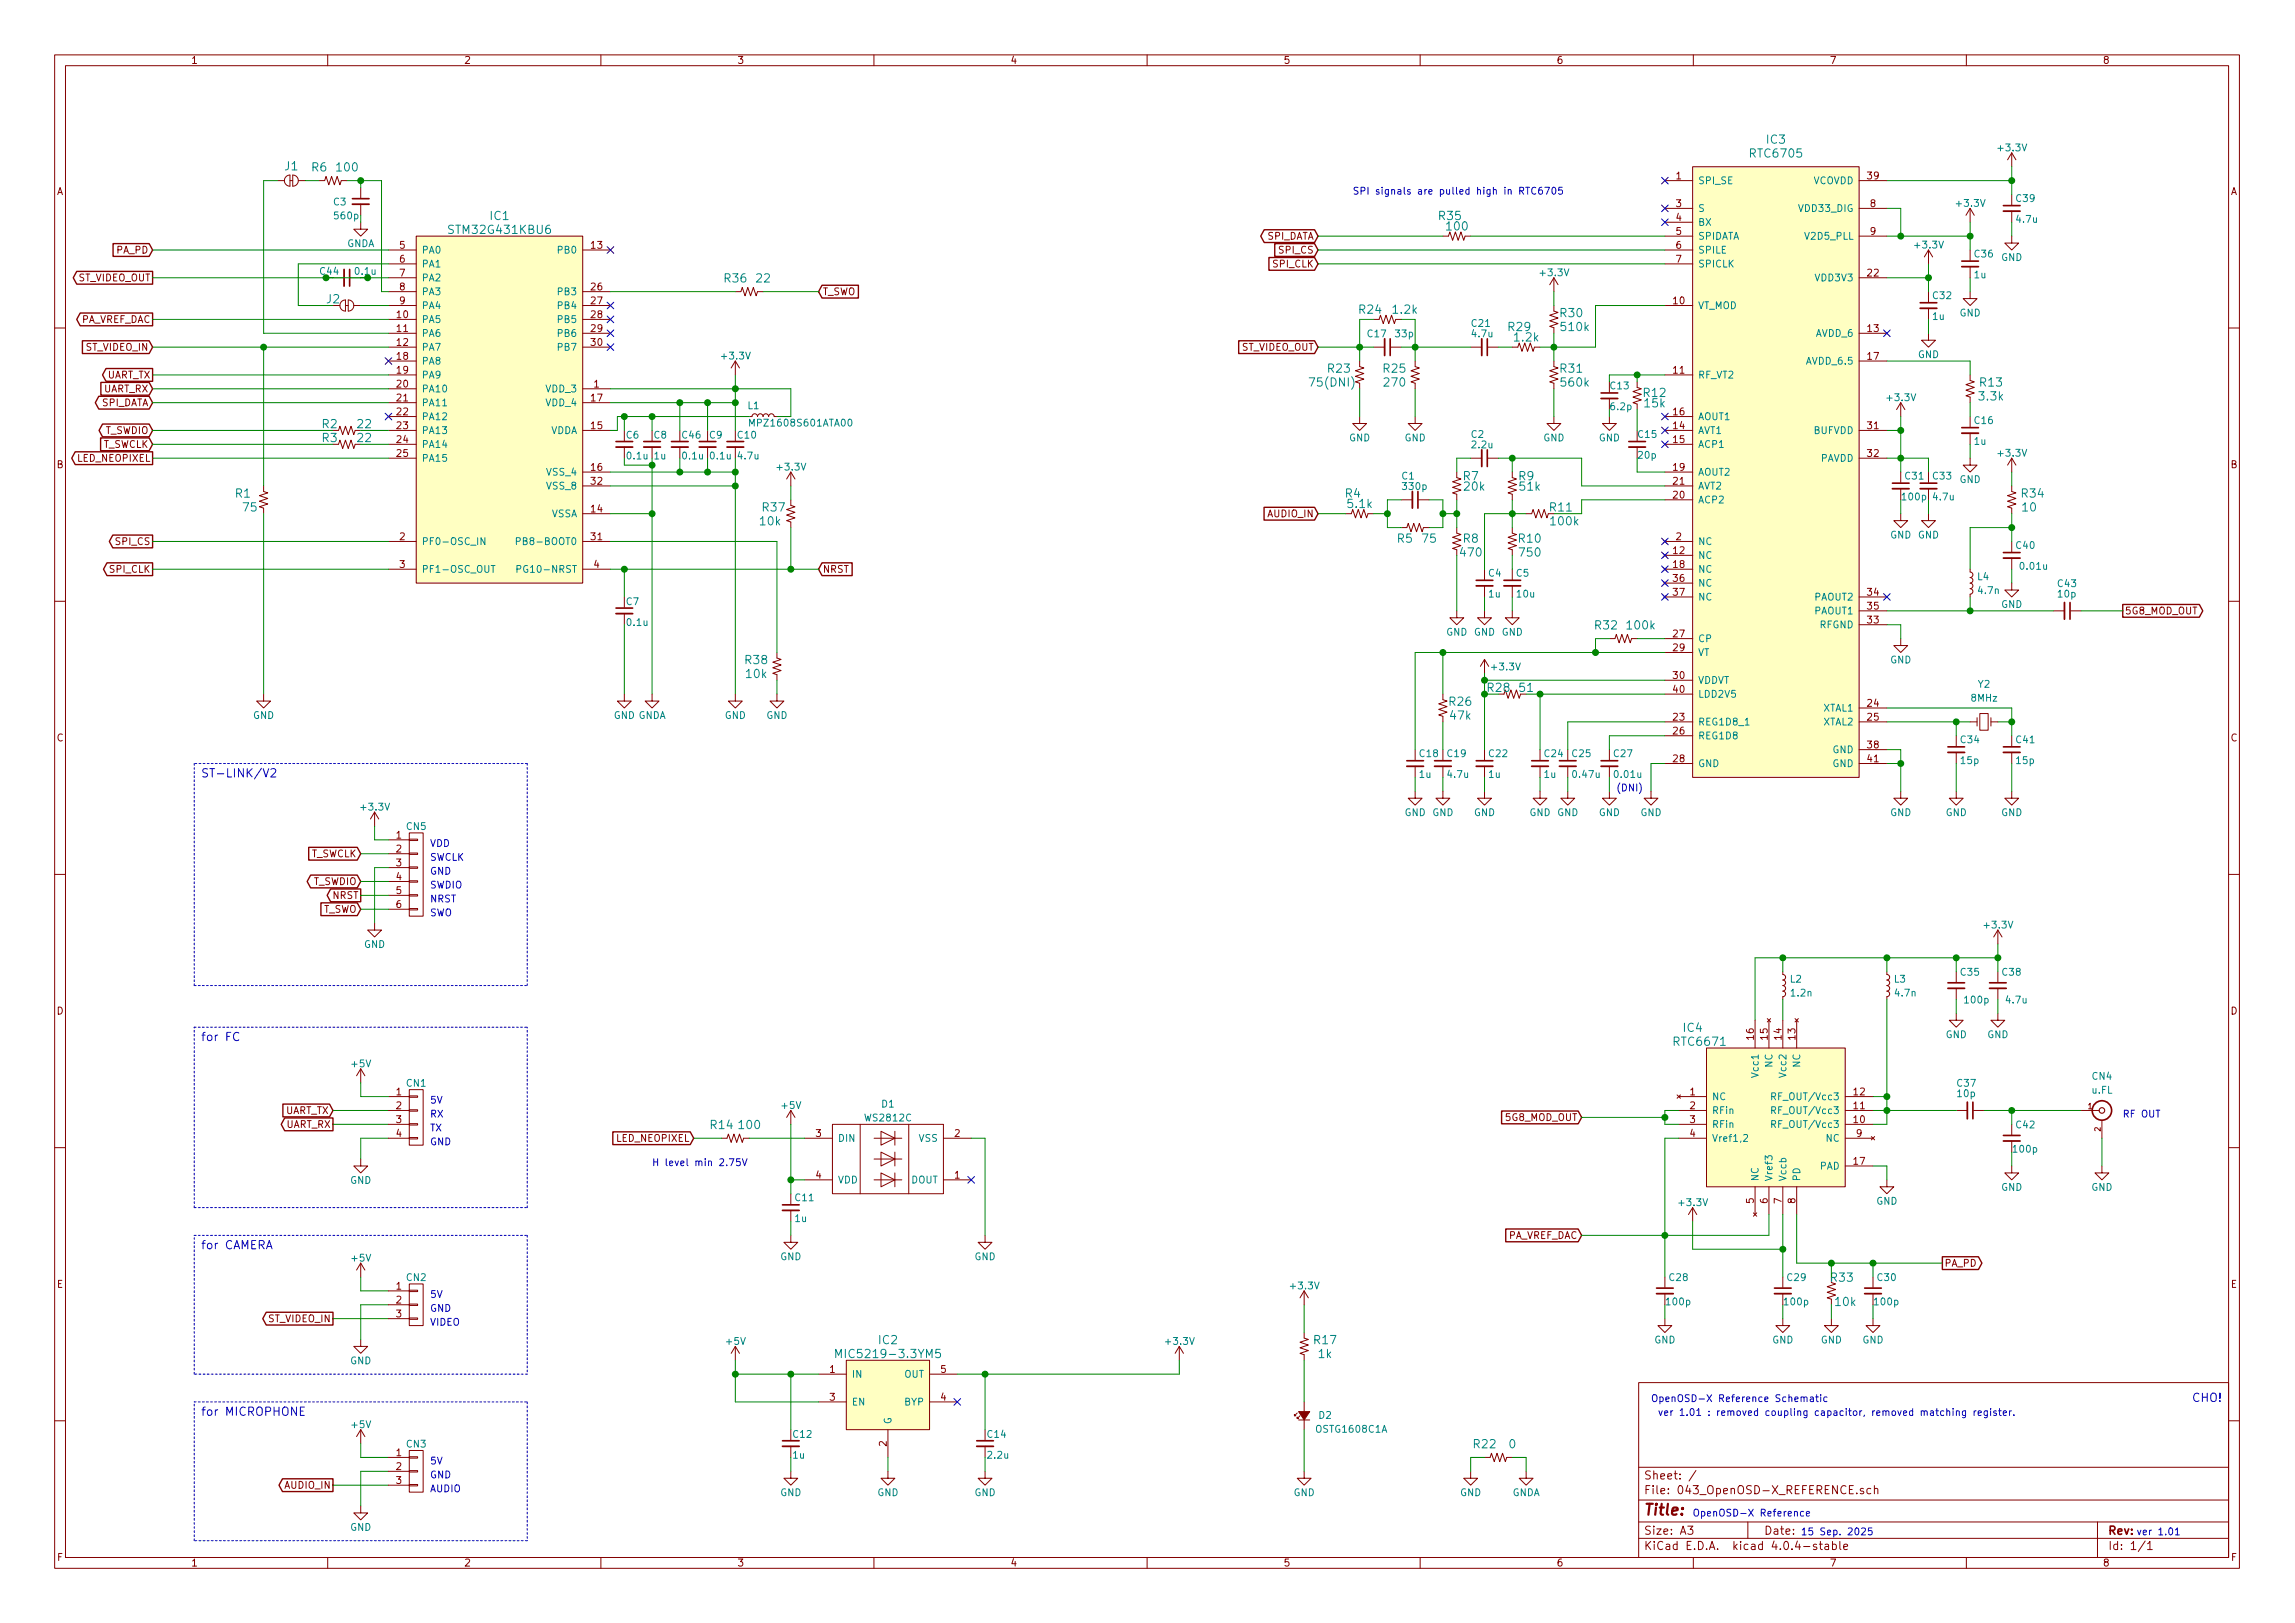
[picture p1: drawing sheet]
<svg xmlns="http://www.w3.org/2000/svg" width="420mm" height="297mm" viewBox="0 0 420 297" stroke-linecap="round" stroke-linejoin="round" font-family="sans-serif">
<defs><g id="words">
<text font-size="2.8" fill="#840000" x="301" y="277.3">Title:</text>
<g font-size="2.1" fill="#008484">
<text x="320.6" y="28.8">RTC6705</text>
<text x="323.5" y="26.3">IC3</text>
<text x="52.1" y="31.2">J1</text>
<text x="57.1" y="31.4">R6</text>
<text x="61.7" y="31.4">100</text>
<text x="89.8" y="40.3">IC1</text>
<text x="263.5" y="40.3">R35</text>
<text x="82.5" y="42.8">STM32G431KBU6</text>
<text x="264.9" y="42.2">100</text>
<text x="132.7" y="51.7">R36</text>
<text x="138.5" y="51.7">22</text>
<text x="59.8" y="55.5">J2</text>
<text x="248.9" y="57.4">R24</text>
<text x="255.1" y="57.4">1.2k</text>
<text x="285.7" y="58.1">R30</text>
<text x="276.2" y="60.6">R29</text>
<text x="277.3" y="62.5">1.2k</text>
<text x="285.9" y="60.6">510k</text>
<text x="240.1" y="70.8">75(DNI)</text>
<text x="243.2" y="68.2">R23</text>
<text x="253.3" y="68.2">R25</text>
<text x="253.5" y="70.8">270</text>
<text x="285.7" y="68.2">R31</text>
<text x="285.9" y="70.8">560k</text>
<text x="362.6" y="70.8">R13</text>
<text x="301" y="72.7">R12</text>
<text x="301.1" y="74.6">15k</text>
<text x="362.4" y="73.3">3.3k</text>
<text x="59" y="78.4">R2</text>
<text x="59" y="80.9">R3</text>
<text x="65.5" y="78.4">22</text>
<text x="65.5" y="80.9">22</text>
<text x="267.9" y="87.9">R7</text>
<text x="268.1" y="89.8">20k</text>
<text x="278.1" y="87.9">R9</text>
<text x="278.3" y="89.8">51k</text>
<text x="43.1" y="91.1">R1</text>
<text x="44.6" y="93.6">75</text>
<text x="139.7" y="93.6">R37</text>
<text x="246.3" y="91.1">R4</text>
<text x="246.9" y="93">5.1k</text>
<text x="283.8" y="93.6">R11</text>
<text x="370.2" y="91.1">R34</text>
<text x="370.3" y="93.6">10</text>
<text x="139.2" y="96.2">10k</text>
<text x="255.8" y="99.3">R5</text>
<text x="260.5" y="99.3">75</text>
<text x="267.5" y="101.9">470</text>
<text x="267.9" y="99.3">R8</text>
<text x="278.1" y="99.3">R10</text>
<text x="278.3" y="101.9">750</text>
<text x="284" y="96.2">100k</text>
<text x="292.1" y="115.2">R32</text>
<text x="298" y="115.2">100k</text>
<text x="136.5" y="121.6">R38</text>
<text x="136.7" y="124.1">10k</text>
<text x="265.4" y="129.2">R26</text>
<text x="265.6" y="131.7">47k</text>
<text x="272.4" y="126.6">R28</text>
<text x="278.2" y="126.6">51</text>
<text x="306.6" y="191.4">RTC6671</text>
<text x="308.2" y="188.9">IC4</text>
<text x="130.1" y="206.6">R14</text>
<text x="135.4" y="206.6">100</text>
<text x="335.3" y="234.6">R33</text>
<text x="336.1" y="239">10k</text>
<text x="154.3" y="248.6">MIC5219-3.3YM5</text>
<text x="160.9" y="246">IC2</text>
<text x="240.6" y="246">R17</text>
<text x="241.4" y="248.6">1k</text>
<text x="269.8" y="265.1">R22</text>
<text x="276.3" y="265.1">0</text>
</g>
<g font-size="2.1" fill="#0000c2">
<text x="36.8" y="142.3">ST-LINK/V2</text>
<text x="36.8" y="190.5">for FC</text>
<text x="36.8" y="228.6">for CAMERA</text>
<text x="401.3" y="256.6">CHO!</text>
<text x="36.8" y="259.1">for MICROPHONE</text>
</g>
<g font-size="2.1" fill="#840000">
<text x="301" y="273.5">File: 043_OpenOSD-X_REFERENCE.sch</text>
<text x="301" y="270.8">Sheet: /</text>
<text x="301" y="280.9">Size: A3</text>
<text x="323" y="280.9">Date:</text>
<text x="386" y="280.9">Rev:</text>
<text x="301" y="283.7">KiCad E.D.A. kicad 4.0.4-stable</text>
<text x="386" y="283.7">Id: 1/1</text>
</g>
<g font-size="1.8" fill="#840000">
<text x="35" y="11.7">1</text>
<text x="85" y="11.7">2</text>
<text x="135" y="11.7">3</text>
<text x="185" y="11.7">4</text>
<text x="235" y="11.7">5</text>
<text x="285" y="11.7">6</text>
<text x="335" y="11.7">7</text>
<text x="385" y="11.7">8</text>
<text x="10.4" y="35.7">A</text>
<text x="306.9" y="32.8">1</text>
<text x="341.9" y="32.8">39</text>
<text x="408.4" y="35.7">A</text>
<text x="306.9" y="37.9">3</text>
<text x="306.9" y="40.4">4</text>
<text x="342.4" y="37.9">8</text>
<text x="21.3" y="46.4">PA_PD</text>
<text x="73.2" y="45.5">5</text>
<text x="108.3" y="45.5">13</text>
<text x="231.8" y="43.9">SPI_DATA</text>
<text x="234.2" y="46.4">SPI_CS</text>
<text x="306.9" y="43">5</text>
<text x="306.9" y="45.5">6</text>
<text x="342.4" y="43">9</text>
<text x="14.1" y="51.5">ST_VIDEO_OUT</text>
<text x="73.2" y="48">6</text>
<text x="73.2" y="50.6">7</text>
<text x="73.2" y="53.1">8</text>
<text x="108.3" y="53.1">26</text>
<text x="233" y="48.9">SPI_CLK</text>
<text x="306.9" y="48">7</text>
<text x="341.9" y="50.6">22</text>
<text x="14.6" y="59.1">PA_VREF_DAC</text>
<text x="72.7" y="58.2">10</text>
<text x="73.2" y="55.7">9</text>
<text x="108.3" y="55.7">27</text>
<text x="108.3" y="58.2">28</text>
<text x="150.6" y="54">T_SWO</text>
<text x="306.4" y="55.7">10</text>
<text x="15.6" y="64.2">ST_VIDEO_IN</text>
<text x="72.7" y="60.7">11</text>
<text x="72.7" y="63.3">12</text>
<text x="72.7" y="65.8">18</text>
<text x="108.3" y="63.3">30</text>
<text x="108.3" y="60.7">29</text>
<text x="227.1" y="64.2">ST_VIDEO_OUT</text>
<text x="341.9" y="60.7">13</text>
<text x="341.9" y="65.8">17</text>
<text x="18.8" y="71.8">UART_RX</text>
<text x="19.4" y="69.3">UART_TX</text>
<text x="72.7" y="70.9">20</text>
<text x="72.7" y="68.4">19</text>
<text x="108.7" y="70.9">1</text>
<text x="306.4" y="68.4">11</text>
<text x="18.4" y="74.3">SPI_DATA</text>
<text x="72.7" y="73.4">21</text>
<text x="72.7" y="76">22</text>
<text x="108.3" y="73.4">17</text>
<text x="306.4" y="76">16</text>
<text x="18.6" y="82">T_SWCLK</text>
<text x="19.1" y="79.4">T_SWDIO</text>
<text x="72.7" y="78.5">23</text>
<text x="72.7" y="81.1">24</text>
<text x="72.7" y="83.6">25</text>
<text x="108.3" y="78.5">15</text>
<text x="306.4" y="78.5">14</text>
<text x="306.4" y="81.1">15</text>
<text x="341.9" y="78.5">31</text>
<text x="341.9" y="83.6">32</text>
<text x="10.4" y="85.7">B</text>
<text x="14.1" y="84.5">LED_NEOPIXEL</text>
<text x="108.3" y="88.7">32</text>
<text x="108.3" y="86.1">16</text>
<text x="306.4" y="88.7">21</text>
<text x="306.4" y="86.1">19</text>
<text x="408.4" y="85.7">B</text>
<text x="108.3" y="93.8">14</text>
<text x="232.1" y="94.7">AUDIO_IN</text>
<text x="306.4" y="91.2">20</text>
<text x="21.2" y="99.7">SPI_CS</text>
<text x="73.2" y="98.8">2</text>
<text x="108.3" y="98.8">31</text>
<text x="306.4" y="101.4">12</text>
<text x="306.9" y="98.8">2</text>
<text x="20.1" y="104.8">SPI_CLK</text>
<text x="73.2" y="103.9">3</text>
<text x="108.7" y="103.9">4</text>
<text x="150.6" y="104.8">NRST</text>
<text x="306.4" y="106.5">36</text>
<text x="306.4" y="103.9">18</text>
<text x="306.4" y="109">37</text>
<text x="341.9" y="109">34</text>
<text x="341.9" y="111.5">35</text>
<text x="389" y="112.4">5G8_MOD_OUT</text>
<text x="306.4" y="116.6">27</text>
<text x="306.4" y="119.2">29</text>
<text x="341.9" y="114.1">33</text>
<text x="306.4" y="124.2">30</text>
<text x="306.4" y="126.8">40</text>
<text x="306.4" y="131.9">23</text>
<text x="341.9" y="129.3">24</text>
<text x="341.9" y="131.9">25</text>
<text x="10.4" y="135.7">C</text>
<text x="306.4" y="134.4">26</text>
<text x="341.9" y="136.9">38</text>
<text x="408.4" y="135.7">C</text>
<text x="306.4" y="139.5">28</text>
<text x="341.9" y="139.5">41</text>
<text x="72.5" y="153.5">1</text>
<text x="72.5" y="156">2</text>
<text x="56.7" y="156.9">T_SWCLK</text>
<text x="57.2" y="162">T_SWDIO</text>
<text x="72.5" y="158.5">3</text>
<text x="72.5" y="161.1">4</text>
<text x="59" y="167">T_SWO</text>
<text x="60.8" y="164.5">NRST</text>
<text x="72.5" y="163.6">5</text>
<text x="72.5" y="166.2">6</text>
<text x="10.4" y="185.7">D</text>
<text x="408.4" y="185.7">D</text>
<text x="321.1" y="190.2" transform="rotate(-90 321.1 190.2)">16</text>
<text x="323.6" y="190.2" transform="rotate(-90 323.6 190.2)">15</text>
<text x="326.1" y="190.2" transform="rotate(-90 326.1 190.2)">14</text>
<text x="328.7" y="190.2" transform="rotate(-90 328.7 190.2)">13</text>
<text x="52" y="203.9">UART_TX</text>
<text x="72.5" y="200.4">1</text>
<text x="72.5" y="203">2</text>
<text x="309.4" y="200.4">1</text>
<text x="309.4" y="203">2</text>
<text x="339.4" y="203">11</text>
<text x="339.4" y="200.4">12</text>
<text x="52.2" y="206.4">UART_RX</text>
<text x="72.5" y="205.5">3</text>
<text x="72.5" y="208.1">4</text>
<text x="112.8" y="209">LED_NEOPIXEL</text>
<text x="149.4" y="208.1">3</text>
<text x="174.8" y="208.1">2</text>
<text x="275.6" y="205.1">5G8_MOD_OUT</text>
<text x="309.4" y="205.5">3</text>
<text x="309.4" y="208.1">4</text>
<text x="339.4" y="205.5">10</text>
<text x="339.9" y="208.1">9</text>
<text x="149.4" y="215.7">4</text>
<text x="174.8" y="215.7">1</text>
<text x="339.4" y="213.1">17</text>
<text x="321.1" y="220.2" transform="rotate(-90 321.1 220.2)">5</text>
<text x="323.6" y="220.2" transform="rotate(-90 323.6 220.2)">6</text>
<text x="326.1" y="220.2" transform="rotate(-90 326.1 220.2)">7</text>
<text x="328.7" y="220.2" transform="rotate(-90 328.7 220.2)">8</text>
<text x="275.8" y="226.7">PA_VREF_DAC</text>
<text x="356" y="231.8">PA_PD</text>
<text x="10.4" y="235.7">E</text>
<text x="72.5" y="236">1</text>
<text x="72.5" y="238.5">2</text>
<text x="408.4" y="235.7">E</text>
<text x="49" y="242">ST_VIDEO_IN</text>
<text x="72.5" y="241.1">3</text>
<text x="151.9" y="251.2">1</text>
<text x="172.2" y="251.2">5</text>
<text x="151.9" y="256.3">3</text>
<text x="172.2" y="256.3">4</text>
<text x="72.5" y="266.5">1</text>
<text x="72.5" y="269">2</text>
<text x="162.3" y="264.7" transform="rotate(-90 162.3 264.7)">2</text>
<text x="52.1" y="272.5">AUDIO_IN</text>
<text x="72.5" y="271.6">3</text>
<text x="10.5" y="285.7">F</text>
<text x="35" y="286.7">1</text>
<text x="85" y="286.7">2</text>
<text x="135" y="286.7">3</text>
<text x="185" y="286.7">4</text>
<text x="235" y="286.7">5</text>
<text x="285" y="286.7">6</text>
<text x="335" y="286.7">7</text>
<text x="385" y="286.7">8</text>
<text x="408.5" y="285.7">F</text>
</g>
<g font-size="1.8" fill="#008484">
<text x="366" y="27.7">+3.3V</text>
<text x="310.9" y="33.7">SPI_SE</text>
<text x="331.8" y="33.7">VCOVDD</text>
<text x="61.1" y="37.6">C3</text>
<text x="61.3" y="40.1">560p</text>
<text x="310.9" y="38.8">S</text>
<text x="310.9" y="41.3">BX</text>
<text x="329.5" y="38.8">VDD33_DIG</text>
<text x="358.3" y="37.8">+3.3V</text>
<text x="369.2" y="36.9">C39</text>
<text x="369.3" y="40.8">4.7u</text>
<text x="63.4" y="45.2">GNDA</text>
<text x="77.2" y="46.4">PA0</text>
<text x="102.2" y="46.4">PB0</text>
<text x="310.9" y="43.9">SPIDATA</text>
<text x="310.9" y="46.4">SPILE</text>
<text x="330.6" y="43.9">V2D5_PLL</text>
<text x="350.7" y="45.5">+3.3V</text>
<text x="361.5" y="47.1">C36</text>
<text x="366.3" y="47.7">GND</text>
<text x="58.6" y="50.3">C44</text>
<text x="65.1" y="50.3">0.1u</text>
<text x="77.2" y="48.9">PA1</text>
<text x="77.2" y="51.5">PA2</text>
<text x="282.1" y="50.5">+3.3V</text>
<text x="310.9" y="48.9">SPICLK</text>
<text x="332.5" y="51.5">VDD3V3</text>
<text x="361.5" y="50.9">1u</text>
<text x="77.2" y="54">PA3</text>
<text x="77.2" y="56.6">PA4</text>
<text x="77.2" y="59.1">PA5</text>
<text x="102.2" y="54">PB3</text>
<text x="102.2" y="56.6">PB4</text>
<text x="102.2" y="59.1">PB5</text>
<text x="269.5" y="59.8">C21</text>
<text x="310.9" y="56.6">VT_MOD</text>
<text x="353.8" y="58.5">1u</text>
<text x="353.9" y="54.7">C32</text>
<text x="358.7" y="57.9">GND</text>
<text x="77.2" y="61.6">PA6</text>
<text x="77.2" y="64.2">PA7</text>
<text x="102.2" y="64.2">PB7</text>
<text x="102.2" y="61.6">PB6</text>
<text x="132.3" y="65.8">+3.3V</text>
<text x="250.4" y="61.7">C17</text>
<text x="255.5" y="61.7">33p</text>
<text x="269.6" y="61.7">4.7u</text>
<text x="332.4" y="61.6">AVDD_6</text>
<text x="351.1" y="65.5">GND</text>
<text x="77.2" y="71.8">PA10</text>
<text x="77.2" y="66.7">PA8</text>
<text x="77.2" y="69.3">PA9</text>
<text x="100" y="71.8">VDD_3</text>
<text x="294.9" y="71.2">C13</text>
<text x="310.9" y="69.3">RF_VT2</text>
<text x="330.9" y="66.7">AVDD_6.5</text>
<text x="77.2" y="74.3">PA11</text>
<text x="77.2" y="76.9">PA12</text>
<text x="100" y="74.3">VDD_4</text>
<text x="136.9" y="74.9">L1</text>
<text x="295" y="75">6.2p</text>
<text x="310.9" y="76.9">AOUT1</text>
<text x="345.6" y="73.4">+3.3V</text>
<text x="361.5" y="77.6">C16</text>
<text x="77.2" y="79.4">PA13</text>
<text x="77.2" y="82">PA14</text>
<text x="100.7" y="79.4">VDDA</text>
<text x="114.7" y="80.2">C6</text>
<text x="119.8" y="80.2">C8</text>
<text x="124.9" y="80.2">C46</text>
<text x="129.9" y="80.2">C9</text>
<text x="135.1" y="80.2">C10</text>
<text x="247" y="80.8">GND</text>
<text x="257.1" y="80.8">GND</text>
<text x="269.4" y="80.1">C2</text>
<text x="269.6" y="82">2.2u</text>
<text x="282.5" y="80.8">GND</text>
<text x="292.7" y="80.8">GND</text>
<text x="299.9" y="80.1">C15</text>
<text x="300" y="83.9">20p</text>
<text x="310.9" y="79.4">AVT1</text>
<text x="310.9" y="82">ACP1</text>
<text x="332" y="79.4">BUFVDD</text>
<text x="361.5" y="81.4">1u</text>
<text x="366" y="83.6">+3.3V</text>
<text x="77.2" y="84.5">PA15</text>
<text x="100.2" y="89.6">VSS_8</text>
<text x="100.2" y="87">VSS_4</text>
<text x="114.9" y="84.1">0.1u</text>
<text x="119.8" y="84.1">1u</text>
<text x="125" y="84.1">0.1u</text>
<text x="130.1" y="84.1">0.1u</text>
<text x="135.2" y="84.1">4.7u</text>
<text x="142.4" y="86.1">+3.3V</text>
<text x="256.7" y="87.7">C1</text>
<text x="256.9" y="89.6">330p</text>
<text x="310.9" y="89.6">AVT2</text>
<text x="310.9" y="87">AOUT2</text>
<text x="333.1" y="84.5">PAVDD</text>
<text x="348.8" y="87.7">C31</text>
<text x="353.9" y="87.7">C33</text>
<text x="358.7" y="88.4">GND</text>
<text x="100.8" y="94.7">VSSA</text>
<text x="310.9" y="92.1">ACP2</text>
<text x="348.4" y="91.6">100p</text>
<text x="354" y="91.6">4.7u</text>
<text x="77.2" y="99.7">PF0-OSC_IN</text>
<text x="95.5" y="99.7">PB8-BOOT0</text>
<text x="310.9" y="99.7">NC</text>
<text x="346" y="98.5">GND GND</text>
<text x="369.2" y="100.4">C40</text>
<text x="77.2" y="104.8">PF1-OSC_OUT</text>
<text x="95.7" y="104.8">PG10-NRST</text>
<text x="272.5" y="105.5">C4</text>
<text x="277.6" y="105.5">C5</text>
<text x="310.9" y="102.3">NC</text>
<text x="310.9" y="107.4">NC</text>
<text x="310.9" y="104.8">NC</text>
<text x="362.1" y="106.2">L4</text>
<text x="370" y="104.3">0.01u</text>
<text x="376.8" y="107.4">C43</text>
<text x="114.7" y="110.7">C7</text>
<text x="272.6" y="109.3">1u</text>
<text x="277.7" y="109.3">10u</text>
<text x="310.9" y="109.9">NC</text>
<text x="332.2" y="109.9">PAOUT2</text>
<text x="332.2" y="112.4">PAOUT1</text>
<text x="362.3" y="108.7">4.7n</text>
<text x="366.3" y="111.2">GND</text>
<text x="376.8" y="109.3">10p</text>
<text x="114.9" y="114.5">0.1u</text>
<text x="264.7" y="116.3">GND GND GND</text>
<text x="310.9" y="117.5">CP</text>
<text x="333" y="115">RFGND</text>
<text x="273.3" y="122.7">+3.3V</text>
<text x="310.9" y="125.1">VDDVT</text>
<text x="310.9" y="120.1">VT</text>
<text x="346" y="121.4">GND</text>
<text x="362.2" y="125.8">Y2</text>
<text x="46.3" y="131.6">GND</text>
<text x="112.3" y="131.6">GND GNDA</text>
<text x="132.7" y="131.6">GND</text>
<text x="140.3" y="131.6">GND</text>
<text x="310.9" y="127.7">LDD2V5</text>
<text x="333.7" y="130.2">XTAL1</text>
<text x="360.9" y="128.4">8MHz</text>
<text x="310.9" y="132.8">REG1D8_1</text>
<text x="310.9" y="135.3">REG1D8</text>
<text x="333.7" y="132.8">XTAL2</text>
<text x="335.4" y="137.8">GND</text>
<text x="359" y="136">C34</text>
<text x="369.2" y="136">C41</text>
<text x="259.9" y="142.4">1u</text>
<text x="259.9" y="138.5">C18</text>
<text x="265" y="138.5">C19</text>
<text x="265.1" y="142.4">4.7u</text>
<text x="272.6" y="142.4">1u</text>
<text x="272.6" y="138.5">C22</text>
<text x="282.7" y="142.4">1u</text>
<text x="282.8" y="138.5">C24</text>
<text x="287.9" y="138.5">C25</text>
<text x="288.1" y="142.4">0.47u</text>
<text x="295.5" y="138.5">C27</text>
<text x="295.7" y="142.4">0.01u</text>
<text x="310.9" y="140.4">GND</text>
<text x="335.4" y="140.4">GND</text>
<text x="359" y="139.8">15p</text>
<text x="369.2" y="139.8">15p</text>
<text x="66.2" y="148.3">+3.3V</text>
<text x="257.1" y="149.3">GND GND</text>
<text x="269.8" y="149.3">GND</text>
<text x="280" y="149.3">GND GND</text>
<text x="292.7" y="149.3">GND</text>
<text x="300.3" y="149.3">GND</text>
<text x="346" y="149.3">GND</text>
<text x="356.2" y="149.3">GND</text>
<text x="366.3" y="149.3">GND</text>
<text x="74.4" y="151.9">CN5</text>
<text x="66.6" y="173.5">GND</text>
<text x="363.4" y="169.9">+3.3V</text>
<text x="327.8" y="179.8">L2</text>
<text x="346.8" y="179.8">L3</text>
<text x="359" y="178.5">C35</text>
<text x="366.6" y="178.5">C38</text>
<text x="328" y="182.4">1.2n</text>
<text x="347" y="182.4">4.7n</text>
<text x="359.8" y="183.6">100p</text>
<text x="367.4" y="183.6">4.7u</text>
<text x="356.2" y="190">GND</text>
<text x="363.8" y="190">GND</text>
<text x="64.4" y="195.3">+5V</text>
<text x="321.9" y="197" transform="rotate(-90 321.9 197)">Vcc1</text>
<text x="324.5" y="195.4" transform="rotate(-90 324.5 195.4)">NC</text>
<text x="327" y="197" transform="rotate(-90 327 197)">Vcc2</text>
<text x="329.6" y="195.4" transform="rotate(-90 329.6 195.4)">NC</text>
<text x="383.1" y="197.6">CN4</text>
<text x="74.4" y="198.9">CN1</text>
<text x="143.2" y="202.9">+5V</text>
<text x="161.4" y="202.7">D1</text>
<text x="313.4" y="201.3">NC</text>
<text x="313.4" y="203.9">RFin</text>
<text x="325.1" y="203.9">RF_OUT/Vcc3</text>
<text x="325.1" y="201.3">RF_OUT/Vcc3</text>
<text x="358.4" y="198.9">C37</text>
<text x="358.4" y="200.8">10p</text>
<text x="383" y="200.1">u.FL</text>
<text x="153.4" y="209">DIN</text>
<text x="158.5" y="205.2">WS2812C</text>
<text x="168.2" y="209">VSS</text>
<text x="313.4" y="206.4">RFin</text>
<text x="313.4" y="209">Vref1,2</text>
<text x="325.1" y="206.4">RF_OUT/Vcc3</text>
<text x="334.2" y="209">NC</text>
<text x="369.2" y="206.5">C42</text>
<text x="333.1" y="214">PAD</text>
<text x="368.7" y="210.9">100p</text>
<text x="64.1" y="216.6">GND</text>
<text x="145.6" y="219.8">C11</text>
<text x="153.4" y="216.6">VDD</text>
<text x="166.7" y="216.6">DOUT</text>
<text x="307.5" y="220.7">+3.3V</text>
<text x="321.9" y="216.2" transform="rotate(-90 321.9 216.2)">NC</text>
<text x="324.5" y="216.2" transform="rotate(-90 324.5 216.2)">Vref3</text>
<text x="327" y="216.2" transform="rotate(-90 327 216.2)">Vccb</text>
<text x="329.6" y="216.2" transform="rotate(-90 329.6 216.2)">PD</text>
<text x="343.5" y="220.5">GND</text>
<text x="366.3" y="217.9">GND</text>
<text x="382.9" y="217.9">GND</text>
<text x="145.6" y="223.6">1u</text>
<text x="64.4" y="230.9">+5V</text>
<text x="142.8" y="230.6">GND</text>
<text x="178.4" y="230.6">GND</text>
<text x="74.4" y="234.4">CN2</text>
<text x="236.4" y="236">+3.3V</text>
<text x="305.2" y="238.9">100p</text>
<text x="305.7" y="234.4">C28</text>
<text x="326.8" y="238.9">100p</text>
<text x="327.3" y="234.4">C29</text>
<text x="343.3" y="238.9">100p</text>
<text x="343.8" y="234.4">C30</text>
<text x="302.8" y="245.9">GND</text>
<text x="324.4" y="245.9">GND</text>
<text x="333.3" y="245.9">GND</text>
<text x="340.9" y="245.9">GND</text>
<text x="64.1" y="249.7">GND</text>
<text x="133" y="246.1">+5V</text>
<text x="213.6" y="246.1">+3.3V</text>
<text x="156" y="252.1">IN</text>
<text x="156" y="257.2">EN</text>
<text x="165.4" y="252.1">OUT</text>
<text x="165.5" y="257.2">BYP</text>
<text x="64.4" y="261.4">+5V</text>
<text x="145.3" y="263.1">C12</text>
<text x="163.2" y="260.6" transform="rotate(-90 163.2 260.6)">G</text>
<text x="180.8" y="263.1">C14</text>
<text x="241.1" y="262.2">OSTG1608C1A</text>
<text x="241.5" y="259.7">D2</text>
<text x="74.4" y="264.9">CN3</text>
<text x="145.2" y="266.9">1u</text>
<text x="180.9" y="266.9">2.2u</text>
<text x="142.8" y="273.8">GND</text>
<text x="160.6" y="273.8">GND</text>
<text x="178.4" y="273.8">GND</text>
<text x="236.8" y="273.8">GND</text>
<text x="267.3" y="273.8">GND</text>
<text x="276.8" y="273.8">GNDA</text>
<text x="64.1" y="280.1">GND</text>
</g>
<g font-size="1.8" fill="#0000c2">
<text x="247.6" y="35.6">SPI signals are pulled high in RTC6705</text>
<text x="295.9" y="144.8">(DNI)</text>
<text x="78.7" y="155">VDD</text>
<text x="78.7" y="157.5">SWCLK</text>
<text x="78.7" y="160.1">GND</text>
<text x="78.7" y="162.6">SWDIO</text>
<text x="78.7" y="165.1">NRST</text>
<text x="78.7" y="167.7">SWO</text>
<text x="78.7" y="202">5V</text>
<text x="78.7" y="204.5">RX</text>
<text x="78.7" y="207">TX</text>
<text x="78.7" y="209.6">GND</text>
<text x="388.6" y="204.5">RF OUT</text>
<text x="119.4" y="213.4">H level min 2.75V</text>
<text x="78.7" y="237.5">5V</text>
<text x="78.7" y="240.1">GND</text>
<text x="78.7" y="242.6">VIDEO</text>
<text x="302.3" y="256.6">OpenOSD-X Reference Schematic</text>
<text x="303.5" y="259.1">ver 1.01 : removed coupling capacitor, removed matching register.</text>
<text x="78.7" y="268">5V</text>
<text x="78.7" y="270.5">GND</text>
<text x="78.7" y="273.1">AUDIO</text>
<text x="309.9" y="277.5">OpenOSD-X Reference</text>
<text x="329.7" y="281">15 Sep. 2025</text>
<text x="391.2" y="281">ver 1.01</text>
</g>
<text font-size="1.8" fill="#008400" x="137.9" y="78">MPZ1608S601ATA00</text>
<g font-size="1.4" fill="#840000">
<text x="382.3" y="203">1</text>
<text x="384.6" y="207" transform="rotate(-90 384.6 207)">2</text>
</g>
</g></defs>
<g fill="none" stroke="#840000" stroke-width=".18">
<path d="M10 10h400v277h-400zM12 12h396v273.1h-396zM60 10v2M110 10v2M160 10v2M210 10v2M260 10v2M310 10v2M360 10v2M50.8 33.1h1.3M52.3 32.4l.4-.3 .4-.1v2.1a1.03 1.03 0 0 1-.9-.6 1.03 1.03 0 0 1 .1-1.1zM53.1 33.1h.5"/>
<path d="M53.6 32a1.02 1.02 0 0 1 1 1.1 1.02 1.02 0 0 1-1 1zM54.6 33.1h1.3M58.4 33.1h1l.3-.8 .5 1.5 .5-1.5 .5 1.5 .5-1.5 .5 1.5 .3-.7h1M66 34.3v1.9M66 37.4v2M304.8 33.1h5.1M304.8 38.1h5.1M309.9 30.5h30.5v111.8h-30.5zM340.4 33.1h5M340.4 38.1h5M360.7 38.1v2.6M360.7 38.1l-.8 1.3"/>
<path d="M360.7 38.1l.7 1.3M368.3 28v2.5M368.3 35.6v1.9M368.3 38.6v2.1M368.3 28l-.8 1.2M368.3 28l.8 1.2M61 50.8h2M62.6 55.1l.6-.2v2a1.02 1.02 0 0 1-.9-.6 1.02 1.02 0 0 1 .3-1.2zM63.2 55.9h.6M63.8 54.9a1.02 1.02 0 0 1 1 1 1.02 1.02 0 0 1-1 1zM64.1 50.8h1.9M64.8 55.9h1.2"/>
<path d="M66 40.7v1.2h1.3l-1.3 1.3-1.2-1.3h1.2M71.1 45.8h5.1M71.1 48.3h5.1M71.1 50.8h5.1M71.1 53.4h5.1M71.1 55.9h5.1M71.1 58.5h5.1M76.2 43.2h30.5v63.5h-30.5zM106.7 45.8h5.1M106.7 53.4h5.1M106.7 55.9h5.1M106.7 58.5h5.1"/>
<path d="M134.6 53.4h1l.3-.8 .5 1.5 .5-1.5 .5 1.5 .5-1.5 .5 1.5 .3-.7h1M251.5 58.5h1l.2-.8 .5 1.5 .5-1.5 .6 1.5 .5-1.5 .5 1.5 .2-.7h1M264.2 43.2h1l.2-.7 .5 1.5 .5-1.5 .6 1.5 .5-1.5 .5 1.5 .2-.8h1M284.5 55.9v1l.7 .3-1.5 .5 1.5 .5-1.5 .5 1.5 .5-1.5 .5 .8 .3v1M284.5 50.8v2.6M284.5 50.8l-.8 1.3M284.5 50.8l.7 1.3M304.8 45.8h5.1M304.8 48.3h5.1M304.8 55.9h5.1M304.8 40.7h5.1M304.8 43.2h5.1"/>
<path d="M340.4 50.8h5M340.4 43.2h5M353.1 45.8v2.5M353.1 53.4v1.9M353.1 56.4v2.1M353.1 45.8l-.8 1.2M353.1 45.8l.7 1.2M360.7 53.4v1.2h1.2l-1.2 1.3-1.3-1.3h1.3M360.7 45.8v1.9M360.7 48.8v2M368.3 43.2v1.3h1.3l-1.3 1.3-1.3-1.3h1.3M10 60h2"/>
<path d="M62 78.8l.2-.8 .5 1.5 .5-1.5 .6 1.5 .5-1.5 .5 1.5 .2-.7M71.1 71.2h5.1M71.1 63.5h5.1M71.1 61h5.1M71.1 73.7h5.1M71.1 76.2h5.1M71.1 78.8h5.1M71.1 66.1h5.1M71.1 68.6h5.1M106.7 71.2h5.1M106.7 63.5h5.1M106.7 61h5.1"/>
<path d="M106.7 73.7h5.1M106.7 78.8h5.1M134.6 66.1l-.7 1.2M134.6 66.1v2.5M134.6 66.1l.8 1.2M137.2 76.2h.5l.1-.3 .3-.2 .4 .2 .2 .3 .1-.3 .3-.2 .4 .2 .2 .3 .1-.3 .3-.2 .4 .2 .2 .3 .2-.4 .4-.1 .3 .2 .1 .3M248.9 66.1v1l.8 .2-1.5 .6 1.5 .5-1.5 .5 1.5 .5-1.5 .5 .7 .2v1.1M248.9 76.2v1.3h1.3l-1.3 1.3-1.3-1.3h1.3M251.5 63.5h2M254.6 63.5h1.9M259.1 66.1v1l.7 .2-1.5 .6 1.5 .5-1.5 .5 1.5 .5-1.5 .5 .8 .2v1.1M259.1 76.2v1.3h1.2l-1.2 1.3-1.3-1.3h1.3"/>
<path d="M269.2 63.5h2.1M272.4 63.5h1.9M276.9 63.5h1l.2-.7 .5 1.5 .5-1.5 .6 1.5 .5-1.5 .5 1.5 .2-.8h1M284.5 66.1v1l.7 .2-1.5 .6 1.5 .5-1.5 .5 1.5 .5-1.5 .5 .8 .2v1.1M284.5 76.2v1.3h1.2l-1.2 1.3-1.3-1.3h1.3M294.6 76.2v1.3h1.3l-1.3 1.3-1.2-1.3h1.2M294.6 72.9v2.1M299.7 69.9v1l.8 .3-1.5 .5 1.5 .5-1.5 .5 1.5 .5-1.5 .5 .7 .3v1M304.8 76.2h5.1M304.8 78.8h5.1M304.8 68.6h5.1M340.4 61h5"/>
<path d="M340.4 78.8h5M340.4 66.1h5M348 73.7v2.5M348 73.7l-.8 1.3M348 73.7l.7 1.3M353.1 61v1.3h1.2l-1.2 1.2-1.3-1.2h1.3M360.7 68.6v1l.7 .3-1.5 .5 1.5 .5-1.5 .5 1.5 .5-1.5 .5 .8 .3v1M360.7 76.2v1.9M360.7 79.3v2M408 60h2M48.3 88.9v1.1l.7 .2-1.5 .5 1.5 .5-1.5 .5 1.5 .5-1.5 .5 .8 .3v1M62 81.3l.2-.7 .5 1.5 .5-1.5 .6 1.5 .5-1.5 .5 1.5 .2-.8"/>
<path d="M71.1 99.1h5.1M71.1 81.3h5.1M71.1 83.9h5.1M106.7 99.1h5.1M106.7 88.9h5.1M106.7 94h5.1M106.7 86.4h5.1M114.3 81.8v2.1M119.4 81.8v2.1M124.5 81.8v2.1M129.5 81.8v2.1M134.6 81.8v2.1"/>
<path d="M144.8 91.5v1l.7 .2-1.5 .6 1.5 .5-1.5 .5 1.5 .5-1.5 .5 .8 .2v1.1M144.8 86.4v2.5M144.8 86.4l-.8 1.3M144.8 86.4l.7 1.3M246.4 94h1l.2-.7 .6 1.5 .5-1.5 .5 1.5 .5-1.5 .5 1.5 .2-.8h1.1M256.5 96.6h1.1l.2-.8 .5 1.5 .5-1.5 .5 1.5 .5-1.5 .5 1.5 .3-.7h1M256.5 91.5h2.1M259.7 91.5h1.9M266.7 86.4v1l.8 .3-1.6 .5 1.6 .5-1.6 .5 1.6 .5-1.6 .5 .8 .3v1M266.7 96.6v1l.8 .2-1.6 .5 1.6 .5-1.6 .6 1.6 .5-1.6 .5 .8 .2v1M269.2 83.9h2.1M272.4 83.9h1.9"/>
<path d="M276.9 86.4v1l.7 .3-1.5 .5 1.5 .5-1.5 .5 1.5 .5-1.5 .5 .8 .3v1M276.9 96.6v1l.7 .2-1.5 .5 1.5 .5-1.5 .6 1.5 .5-1.5 .5 .8 .2v1M279.4 94h1l.3-.7 .5 1.5 .5-1.5 .5 1.5 .5-1.5 .5 1.5 .3-.8M299.7 81.8v2.1M304.5 98.8l.6 .6M304.8 99.1h5.1M304.8 88.9h5.1M304.8 81.3h5.1M304.8 86.4h5.1M304.8 91.5h5.1M305.1 98.8l-.6 .6M340.4 83.9h5"/>
<path d="M348 94v1.3h1.2l-1.2 1.3-1.3-1.3h1.3M348 86.4v1.9M348 89.4v2.1M353.1 94v1.3h1.2l-1.2 1.3-1.3-1.3h1.3M353.1 86.4v1.9M353.1 89.4v2.1M360.7 83.9v1.2h1.2l-1.2 1.3-1.3-1.3h1.3M368.3 88.9v1.1l.8 .2-1.6 .5 1.6 .5-1.6 .5 1.6 .5-1.6 .5 .8 .3v1M368.3 83.9v2.5M368.3 99.1v1.9M368.3 83.9l-.8 1.2M368.3 83.9l.8 1.2"/>
<path d="M10 110h2M71.1 104.2h5.1M106.7 104.2h5.1M114.3 112.3v2M142.2 119.4v1l.8 .3-1.5 .5 1.5 .5-1.5 .5 1.5 .5-1.5 .5 .7 .3v1M266.7 111.8v1.3h1.3l-1.3 1.2-1.3-1.2h1.3M271.8 111.8v1.3h1.2l-1.2 1.2-1.3-1.2h1.3M271.8 104.2v1.9M271.8 107.2v2.1M276.9 111.8v1.3h1.2l-1.2 1.2-1.3-1.2h1.3M276.9 104.2v1.9M276.9 107.2v2.1"/>
<path d="M294.6 116.9h1.1l.2-.8 .5 1.5 .5-1.5 .5 1.5 .5-1.5 .5 1.5 .3-.7h1M304.5 101.3l.6 .6M304.5 106.4l.6 .6M304.5 109l.6 .6M304.5 103.9l.6 .6M304.8 104.2h5.1M304.8 101.6h5.1M304.8 109.3h5.1M304.8 106.7h5.1M304.8 116.9h5.1M304.8 119.4h5.1M305.1 101.3l-.6 .6"/>
<path d="M305.1 106.4l-.6 .6M305.1 109l-.6 .6M305.1 103.9l-.6 .6M340.4 114.3h5M340.4 109.3h5M340.4 111.8h5M348 116.9v1.2h1.2l-1.2 1.3-1.3-1.3h1.3M360.7 104.2v.5l.3 .1 .2 .3-.1 .4-.4 .2 .3 .1 .2 .3-.1 .4-.4 .2 .3 .1 .2 .3-.1 .5-.4 .1 .3 .2 .2 .2-.1 .5-.4 .1v.6M368.3 106.7v1.3h1.3l-1.3 1.3-1.3-1.3h1.3M368.3 102.1v2.1M375.9 111.8h2.1M379.1 111.8h1.9"/>
<path d="M408 110h2M48.3 127v1.3h1.2l-1.2 1.3-1.3-1.3h1.3M114.3 127v1.3h1.3l-1.3 1.3-1.3-1.3h1.3M119.4 127v1.3h1.2l-1.2 1.3-1.3-1.3h1.3M134.6 127v1.3h1.3l-1.3 1.3-1.3-1.3h1.3M142.2 127v1.3h1.3l-1.3 1.3-1.2-1.3h1.2M259.1 137.2v1.9M264.2 127v1.1l.7 .2-1.5 .5 1.5 .5-1.5 .5 1.5 .5-1.5 .5 .8 .3v1M264.2 137.2v1.9M271.8 120.7v2.5M271.8 137.2v1.9M271.8 120.7l-.8 1.3"/>
<path d="M271.8 120.7l.7 1.3M275.3 127l.3-.7 .5 1.5 .5-1.5 .5 1.5 .5-1.5 .5 1.5 .3-.8M281.9 137.2v1.9M287 137.2v1.9M294.6 137.2v1.9M304.8 124.5h5.1M304.8 127h5.1M304.8 139.7h5.1M304.8 132.1h5.1M304.8 134.7h5.1M340.4 139.7h5M340.4 132.1h5"/>
<path d="M340.4 129.6h5M340.4 137.2h5M358.1 134.7v1.9M358.1 137.7v2M360.7 132.1h1.2M361.9 131.4v1.5M362.5 130.6h1.5v3h-1.5zM364.5 132.1h1.3M364.5 131.4v1.5M368.3 134.7v1.9M368.3 137.7v2M68.6 148.6l-.8 1.3"/>
<path d="M68.6 148.6v2.6M68.6 148.6l.7 1.3M71.1 153.7h3.8M71.1 156.2h3.8M71.1 158.8h3.8M74.9 158.7h1.6v.2h-1.6zM74.9 156.1h1.6v.3h-1.6zM74.9 153.6h1.6v.2h-1.6zM74.9 152.4h2.6v15.3h-2.6zM259.1 144.8v1.3h1.2l-1.2 1.3-1.3-1.3h1.3M259.1 140.2v2.1M264.2 144.8v1.3h1.2l-1.2 1.3-1.3-1.3h1.3"/>
<path d="M264.2 140.2v2.1M271.8 144.8v1.3h1.2l-1.2 1.3-1.3-1.3h1.3M271.8 140.2v2.1M281.9 144.8v1.3h1.3l-1.3 1.3-1.2-1.3h1.2M281.9 140.2v2.1M287 144.8v1.3h1.3l-1.3 1.3-1.3-1.3h1.3M287 140.2v2.1M294.6 144.8v1.3h1.3l-1.3 1.3-1.2-1.3h1.2M294.6 140.2v2.1M302.3 144.8v1.3h1.2l-1.2 1.3-1.3-1.3h1.3M348 144.8v1.3h1.2l-1.2 1.3-1.3-1.3h1.3M358.1 144.8v1.3h1.3l-1.3 1.3-1.2-1.3h1.2"/>
<path d="M368.3 144.8v1.3h1.3l-1.3 1.3-1.3-1.3h1.3M10 160h2M68.6 168.9v1.3h1.2l-1.2 1.3-1.3-1.3h1.3M71.1 161.3h3.8M71.1 163.9h3.8M71.1 166.4h3.8M74.9 166.3h1.6v.2h-1.6zM74.9 163.7h1.6v.3h-1.6zM74.9 161.2h1.6v.3h-1.6zM326.4 177.8v.5l.3 .2 .2 .3-.1 .4-.4 .2 .3 .1 .2 .3-.1 .4-.4 .2 .3 .1 .2 .3-.1 .4-.4 .2 .3 .1 .2 .3-.1 .4-.4 .2v.5M345.4 177.8v.5l.4 .2 .1 .3-.1 .4-.4 .2 .4 .1 .1 .3-.1 .4-.4 .2 .4 .1 .1 .3-.1 .4-.4 .2 .4 .1 .1 .3-.1 .4-.4 .2v.5M358.1 177.8v1.9"/>
<path d="M365.8 170.2v2.6M365.8 177.8v1.9M365.8 170.2l-.8 1.3M365.8 170.2l.7 1.3M408 160h2M66 195.6v2.6M66 195.6l-.7 1.3M66 195.6l.8 1.3M74.9 199.4h2.6v10.2h-2.6zM312.4 191.8h25.4v25.4h-25.4zM321.3 186.7v5.1M323.5 186.4l.7 .6"/>
<path d="M323.8 186.7v5.1M324.2 186.4l-.7 .6M326.4 186.7v5.1M328.6 186.4l.6 .6M328.9 186.7v5.1M329.2 186.4l-.6 .6M358.1 185.5v1.2h1.3l-1.3 1.3-1.2-1.3h1.2M358.1 180.9v2M365.8 185.5v1.2h1.2l-1.2 1.3-1.3-1.3h1.3M365.8 180.9v2M10 210h2M66 212.1v1.3h1.3l-1.3 1.3-1.2-1.3h1.2"/>
<path d="M71.1 200.7h3.8M71.1 203.2h3.8M71.1 205.8h3.8M71.1 208.3h3.8M74.9 208.2h1.6v.2h-1.6zM74.9 205.6h1.6v.3h-1.6zM74.9 203.1h1.6v.3h-1.6zM74.9 200.6h1.6v.2h-1.6zM132.1 208.3h1l.2-.7 .6 1.5 .5-1.5 .5 1.5 .5-1.5 .5 1.5 .2-.8h1.1M144.8 203.2v2.6M144.8 218.5v1.9M144.8 203.2l-.8 1.3"/>
<path d="M144.8 203.2l.7 1.3M147.3 208.3h5.1M147.3 215.9h5.1M152.4 205.8h20.3v12.7h-20.3zM157.5 205.8v12.7M160 208.3h5.1M160 215.9h5.1M160 212.1h5.1M161.3 214.7l2.5 1.2-2.5 1.3zM161.3 210.9l2.5 1.2-2.5 1.3zM161.3 207l2.5 1.3-2.5 1.3zM163.8 207v2.6"/>
<path d="M163.8 210.9v2.5M163.8 214.7v2.5M166.4 205.8v12.7M172.7 208.3h5.1M172.7 215.9h5.1M307 200.4l.6 .6M307.3 200.7h5.1M307.3 203.2h5.1M307.3 205.8h5.1M307.3 208.3h5.1M307.6 200.4l-.6 .6M321.3 217.2v5.1"/>
<path d="M323.8 217.2v5.1M326.4 217.2v5.1M328.9 217.2v5.1M337.8 200.7h5.1M337.8 203.2h5.1M337.8 205.8h5.1M337.8 208.3h5.1M337.8 213.4h5.1M342.6 208l.6 .6M343.2 208l-.6 .6M345.4 215.9v1.3h1.3l-1.3 1.3-1.2-1.3h1.2M358.1 203.2h2.1"/>
<path d="M361.3 203.2h1.9M368.3 213.4v1.3h1.3l-1.3 1.2-1.3-1.2h1.3M368.3 205.8v1.9M368.3 208.8v2.1M381 203.2h3.3M384.8 213.4v1.3h1.3l-1.3 1.2-1.3-1.2h1.3M384.8 205v3.3M408 210h2M66 231.2v2.5M66 231.2l-.7 1.2M66 231.2l.8 1.2M71.1 236.3h3.8"/>
<path d="M71.1 238.8h3.8M74.9 238.7h1.6v.2h-1.6zM74.9 236.1h1.6v.3h-1.6zM74.9 235h2.6v7.6h-2.6zM144.8 226.1v1.3h1.2l-1.2 1.2-1.3-1.2h1.3M144.8 221.5v2.1M180.3 226.1v1.3h1.3l-1.3 1.2-1.2-1.2h1.2M238.8 236.3v2.5M238.8 236.3l-.8 1.2M238.8 236.3l.7 1.2M304.8 233.7v1.9M304.8 236.8v2"/>
<path d="M309.9 221l-.8 1.3M309.9 221v2.6M309.9 221l.7 1.3M321 222l.6 .6M321.6 222l-.6 .6M326.4 233.7v1.9M326.4 236.8v2M335.3 234.7l.7 .3-1.5 .5 1.5 .5-1.5 .5 1.5 .5-1.5 .5 .8 .3v1M342.9 233.7v1.9M342.9 236.8v2M66 245.1v1.3h1.3l-1.3 1.3-1.2-1.3h1.2M71.1 241.3h3.8"/>
<path d="M74.9 241.2h1.6v.3h-1.6zM134.6 246.4v2.6M134.6 246.4l-.7 1.3M134.6 246.4l.8 1.3M149.9 251.5h5M149.9 256.6h5M154.9 249h15.3v12.7h-15.3zM170.2 251.5h5.1M170.2 256.6h5.1M215.9 246.4l-.8 1.3M215.9 246.4v2.6M215.9 246.4l.8 1.3"/>
<path d="M237.5 258.6l-.5 .5v-.2v.2h.2M237.7 259.9h2.1M238 259.1l-.5 .5v-.2v.2h.2M238.8 243.9v1l.7 .2-1.5 .6 1.5 .5-1.5 .5 1.5 .5-1.5 .5 .8 .2v1.1M238.8 256.6v1.8M238.8 259.9v1.8M300 253h108v32.1h-108zM304.8 241.3v1.3h1.3l-1.3 1.3-1.3-1.3h1.3M326.4 241.3v1.3h1.3l-1.3 1.3-1.3-1.3h1.3M335.3 241.3v1.3h1.2l-1.2 1.3-1.3-1.3h1.3M342.9 241.3v1.3h1.3l-1.3 1.3-1.3-1.3h1.3M10 260h2"/>
<path d="M66 275.6v1.3h1.3l-1.3 1.3-1.2-1.3h1.2M66 261.7v2.5M66 261.7l-.7 1.2M66 261.7l.8 1.2M71.1 266.7h3.8M71.1 269.3h3.8M71.1 271.8h3.8M74.9 271.7h1.6v.2h-1.6zM74.9 269.1h1.6v.3h-1.6zM74.9 266.6h1.6v.3h-1.6zM74.9 265.5h2.6v7.6h-2.6zM144.8 269.3v1.2h1.2l-1.2 1.3-1.3-1.3h1.3"/>
<path d="M144.8 264.7v2M162.6 269.3v1.2h1.2l-1.2 1.3-1.3-1.3h1.3M162.6 261.7v5M180.3 269.3v1.2h1.3l-1.3 1.3-1.2-1.3h1.2M180.3 264.7v2M238.8 269.3v1.2h1.2l-1.2 1.3-1.3-1.3h1.3M269.2 269.3v1.2h1.3l-1.3 1.3-1.2-1.3h1.2M271.8 266.7h1l.2-.7 .6 1.5 .5-1.5 .5 1.5 .5-1.5 .5 1.5 .2-.8h1.1M279.4 269.3v1.2h1.3l-1.3 1.3-1.3-1.3h1.3M300 278.5h108M300 274.5h108M300 268.5h108"/>
<path d="M309 279.3h.9l-.5 .6 .5 .1v.7l-.2 .1-.7-.1M310.5 269.1l-1.3 2M320 278.5v3M341.1 272.5a.37 .37 0 0 0-.5 .1v.2l.5 .2 .1 .1-.2 .3-.4-.1M342.5 272.5l-.4-.1-.3 .3 .1 .6 .2 .1 .4-.1M343.2 272.5l.2-.1 .3 .1 .1 .9M343.2 271.9v1.5M384 278.5v6.6M408 260h2M60 285.1v1.9M110 285.1v1.9M160 285.1v1.9"/>
<path d="M210 285.1v1.9M260 285.1v1.9M300 281.5h108M310 285.1v1.9M332.6 282.7a.37 .37 0 0 0-.6 .1l.1 .2 .5 .2v.1l-.2 .3-.4-.1M333.1 282.6h.5M333.3 282.1v1.3l.3 .2M334.1 282.7h.6l.1 .9M334.8 283h-.5l-.2 .2 .2 .4 .5-.1M335.5 282.7l.4-.1 .3 .3-.1 .6h-.6M335.5 282.1v1.5M336.8 282.1v1.3l.2 .2"/>
<path d="M337.5 283.1l.8-.1-.1-.3-.4-.1-.3 .2 .1 .7h.6M360 285.1v1.9M392.7 282l-1.2 2M393.2 282.5l.4-.4v1.5M393.2 283.6h.8"/>
</g>
<g fill="#ffffc2" stroke="#ffffc2" stroke-width=".18">
<path d="M76.2 43.2h30.5v63.5h-30.5z"/>
<path d="M309.9 30.5h30.5v111.8h-30.5z"/>
<path d="M312.4 191.8h25.4v25.4h-25.4z"/>
<path d="M154.9 249h15.3v12.7h-15.3z"/>
</g>
<g fill="none" stroke="#008484" stroke-width=".18">
<path d="M137.2 78v-1.3l.5 .9 .4-.9v1.3M155.3 76.8l.2-.1a.67 .67 0 0 1 .5 .7 .67 .67 0 0 1-.5 .6l-.3-.5zM88.8 98.4v1.3l-.7-1.3v1.3M94.5 99.1l.6-.1 .1-.5-.7-.1v1.3M89.9 103.5h.7M90.3 103.5v1.3M94.6 104.2l.6-.1 .1-.5-.7-.1v1.3M319.5 132.7h.7M319.2 207.7l.5-.1 .2 .1v.3l-.7 .9h.7M324.4 205.8l.6-.1v-.5l-.6-.1v1.3M324.4 203.2l.6-.1v-.4l-.6-.1v1.2M324.4 200.7l.6-.1v-.5l-.6-.1v1.3"/>
<path d="M153 248.5v-1.5l.5 1 .5-1v1.5M172.1 247h-.7l-.1 .7 .2-.2 .5 .1 .2 .2v.4l-.3 .3-.6-.2"/>
</g>
<g fill="none" stroke="#840000" stroke-width=".25">
<path d="M14 49.7h13.9v2.3h-13.9l-.6-1.2zM14.7 57.3h13.2v2.3h-13.2l-.7-1.1zM20.7 44.6h6.6l.6 1.2-.6 1.1h-6.6zM150.5 52.2h6.6v2.3h-6.6l-.6-1.1zM231.4 42h9.3l.6 1.2-.6 1.2h-9.3l-.6-1.2zM232.3 47.1h8.4l.6 1.2-.6 1.2h-8.4zM233.4 44.6h7.3l.6 1.2-.6 1.1h-7.3zM15.1 62.4h12.2l.6 1.1-.6 1.2h-12.2zM18.1 72.5h9.2l.6 1.2-.6 1.2h-9.2l-.7-1.2zM18.5 70h8.8l.6 1.2-.6 1.1h-8.8zM18.8 77.6h8.5l.6 1.2-.6 1.1h-8.5l-.7-1.1zM19.4 67.4h8.5v2.4h-8.5l-.6-1.2z"/>
<path d="M226.8 62.4h13.9l.6 1.1-.6 1.2h-13.9zM13.8 82.7h14.1v2.3h-14.1l-.7-1.1zM18.4 80.1h8.9l.6 1.2-.6 1.2h-8.9zM20.7 97.9h7.2v2.4h-7.2l-.7-1.2zM231.4 92.8h9.3l.6 1.2-.6 1.2h-9.3zM19.6 103h8.3v2.3h-8.3l-.7-1.1zM150.5 103h5.5v2.3h-5.5l-.6-1.1zM388.6 110.6h14l.7 1.2-.7 1.2h-14zM56.5 155.1h8.9l.6 1.1-.6 1.2h-8.9zM56.9 160.2h8.5l.6 1.1-.6 1.2h-8.5l-.7-1.2zM58.8 165.2h6.6l.6 1.2-.6 1.2h-6.6zM60.5 162.7h5.5v2.3h-5.5l-.6-1.1z"/>
<path d="M51.8 202.1h8.5l.7 1.1-.7 1.2h-8.5zM52.1 204.6h8.9v2.3h-8.9l-.6-1.1zM112.2 207.1h14.2l.6 1.2-.6 1.2h-14.2zM274.9 203.3h14l.7 1.2-.7 1.2h-14zM275.7 224.9h13.2l.7 1.2-.7 1.2h-13.2zM355.6 230h6.6l.6 1.2-.6 1.1h-6.6zM48.7 240.2h12.3v2.3h-12.3l-.6-1.2zM51.7 270.6h9.3v2.4h-9.3l-.6-1.2z"/>
</g>
<g fill="none" stroke="#840000" stroke-width=".33">
<path d="M64.5 37.4h3.1M366.8 38.6h3M63 49.3v3.1M351.5 56.4h3.1M359.2 48.8h3M253.5 62v3.1M271.3 62v3.1M293.1 72.9h3.1M359.2 79.3h3M112.8 81.8h3M117.9 81.8h3M122.9 81.8h3.1"/>
<path d="M128 81.8h3.1M133.1 81.8h3M258.6 90v3M271.3 82.3v3.1M298.2 81.8h3M346.5 89.4h3M351.5 89.4h3.1M112.8 112.3h3M270.3 107.2h3M275.3 107.2h3.1M366.8 102.1h3M378 110.3v3"/>
<path d="M356.6 137.7h3.1M366.8 137.7h3M257.6 140.2h3M262.6 140.2h3.1M270.3 140.2h3M280.4 140.2h3.1M285.5 140.2h3M293.1 140.2h3.1M356.6 180.9h3.1M364.2 180.9h3.1M360.2 201.7v3.1M366.8 208.8h3"/>
<path d="M143.3 221.5h3M303.3 236.8h3M324.9 236.8h3M341.4 236.8h3M143.3 264.7h3M178.8 264.7h3.1"/>
</g>
<g fill="none" stroke="#840000" stroke-width=".3">
<path d="M64.5 36.4h3.1M366.8 37.6h3M64 49.3v3.1M351.5 55.4h3.1M359.2 47.8h3M254.5 62v3.1M272.3 62v3.1M293.1 71.9h3.1M359.2 78.3h3M112.8 80.8h3M117.9 80.8h3M122.9 80.8h3.1"/>
<path d="M128 80.8h3.1M133.1 80.8h3M259.6 90v3M272.3 82.3v3.1M298.2 80.8h3M346.5 88.4h3M351.5 88.4h3.1M112.8 111.3h3M270.3 106.2h3M275.3 106.2h3.1M366.8 101.1h3M379 110.3v3"/>
<path d="M257.6 139.2h3M262.6 139.2h3.1M270.3 139.2h3M280.4 139.2h3.1M285.5 139.2h3M293.1 139.2h3.1M356.6 136.7h3.1M366.8 136.7h3M356.6 179.9h3.1M364.2 179.9h3.1M361.2 201.7v3.1M366.8 207.8h3"/>
<path d="M143.3 220.5h3M303.3 235.7h3M324.9 235.7h3M341.4 235.7h3M143.3 263.7h3M178.8 263.7h3.1"/>
<circle cx="384.8" cy="203.2" r="1.78"/>
</g>
<path d="M237.7 258.4h2.1l-1 1.5z" fill="#840000" stroke="#840000" stroke-width=".18"/>
<g fill="none" stroke="#000084" stroke-width=".18">
<path d="M304.2 32.4l1.2 1.3M304.2 37.5l1.2 1.2M305.4 32.4l-1.2 1.3M305.4 37.5l-1.2 1.2M111.2 45.1l1.2 1.3M111.2 55.3l1.2 1.2M111.2 57.8l1.2 1.3M112.4 45.1l-1.2 1.3M112.4 55.3l-1.2 1.2M112.4 57.8l-1.2 1.3M304.2 40.1l1.2 1.2M305.4 40.1l-1.2 1.2"/>
<path d="M70.5 65.5l1.2 1.2M70.5 75.6l1.2 1.2M71.7 65.5l-1.2 1.2M71.7 75.6l-1.2 1.2M111.2 60.4l1.2 1.2M111.2 62.9l1.2 1.2M112.4 60.4l-1.2 1.2M112.4 62.9l-1.2 1.2M304.2 78.2l1.2 1.2M304.2 75.6l1.2 1.2M305.4 78.2l-1.2 1.2M305.4 75.6l-1.2 1.2"/>
<path d="M344.8 60.4l1.2 1.2M346 60.4l-1.2 1.2M304.2 98.5l1.2 1.2M304.2 80.7l1.2 1.2M305.4 98.5l-1.2 1.2M305.4 80.7l-1.2 1.2M304.2 108.6l1.2 1.3M304.2 106.1l1.2 1.2M304.2 103.6l1.2 1.2M304.2 101l1.2 1.2M305.4 108.6l-1.2 1.3M305.4 106.1l-1.2 1.2"/>
<path d="M305.4 103.6l-1.2 1.2M305.4 101l-1.2 1.2M344.8 108.6l1.2 1.3M346 108.6l-1.2 1.3M177.2 215.3l1.2 1.2M178.4 215.3l-1.2 1.2M174.7 256l1.2 1.2M175.9 256l-1.2 1.2"/>
</g>
<circle cx="384.8" cy="203.2" r=".51" fill="none" stroke="#840000" stroke-width=".2"/>
<g fill="none" stroke="#0000c2" stroke-width=".18">
<path d="M279.3 34.3h.7M279.7 34.3v1.2M281.2 34.4a.5 .5 0 0 0-.6 0 .5 .5 0 0 0-.2 .6l.1 .3a.41 .41 0 0 0 .7 .1M282.3 34.3h-.4l-.2 .3v.7l.2 .2 .4-.1 .1-.4-.1-.2h-.4l-.2 .2M282.8 34.3h.9l-.6 1.2M284.2 34.4l.2-.1a.67 .67 0 0 1 .5 .6 .67 .67 0 0 1-.5 .6l-.3-.4zM286 34.3h-.6l-.1 .6 .2-.1 .5 .1v.5l-.2 .1-.5-.1M48.2 140.7l.5 1.5 .5-1.5M49.6 140.8l.6-.1 .2 .1 .1 .3-.9 1.1h.9M43.7 189.1a.62 .62 0 0 0-.7 0 .62 .62 0 0 0-.3 .7 .58 .58 0 0 0 .4 .6 .58 .58 0 0 0 .6-.1M133.5 212.1h.9l-.6 1.2M135.5 212.1h-.6l-.1 .6 .2-.1 .5 .1v.5l-.2 .1-.5-.1"/>
<path d="M135.9 212.1l.4 1.2 .5-1.2M48.8 228.6l.5-1.6 .5 1.6M55 258.3h.5M55.7 257.5h-.7v1.5h.7M329.7 255.8l.2-.1h.3l.1 .8M330.3 255.8l.2-.1h.3v.8M331.4 255.7h.5l.1 .8M332 256l-.6 .1v.1l.2 .3 .4-.1M332.4 255.7h.5M332.6 255.3v1l.3 .2M333.3 255.3v.1M333.3 255.7v.8"/>
<path d="M334.5 255.7h-.4l-.2 .2 .1 .5h.5M356.4 258.3l.2-.1 .3 .1v.8M356.4 257.8v1.3M357.6 257.8v.1M357.6 258.2v.9M358.2 258.3l.1-.1 .3 .1 .1 .8M358.2 258.2v.9M359.8 258.2v1.2h-.5M359.8 258.3l-.3-.1-.2 .3 .1 .5h.4M361.4 258.2v.9M361.8 258.2l-.4 .3M362.2 258.6l.5-.1v-.2l-.4-.1-.1 .2v.6h.5"/>
<path d="M363.8 258.2v1.2h-.5M363.8 258.3l-.3-.1-.3 .3 .1 .5h.5M364.4 257.8v.1M364.4 258.2v.9M365.5 258.3l-.3-.1-.2 .2v.2l.5 .1v.3h-.5M365.9 258.2h.5M366.1 257.8v1.1l.3 .2M366.8 258.6l.5-.1v-.2l-.4-.1-.1 .2v.6h.5M367.9 258.2v.9M368.2 258.2l-.3 .3M368.7 258.9v.2M328.5 276.7l.2-.1 .3 .1 .1 .8"/>
<path d="M330.2 276.7l-.4-.1-.2 .3 .1 .5h.5M330.7 277l.6-.1-.1-.2-.3-.1-.2 .2 .1 .6h.4M340.8 279.7l.5-.1 .2 .1v.3l-.8 .9h.8M342.7 279.6h-.6l-.1 .6 .2-.1 .5 .1v.6l-.2 .1-.5-.1M398.3 280l.3-.4v1.3M398.3 280.9h.7"/>
</g>
<g fill="none" stroke="#008400" stroke-width=".18">
<path d="M50.8 33.1h-2.5v27.9h22.8M55.9 33.1h2.5M63.5 33.1h6.3v20.3h1.3M66 33.1v1.2M66 39.4v1.3M345.4 33.1h22.9M345.4 38.1h2.6v5.1M368.3 30.5v5.1M27.9 45.8h43.2M27.9 58.5h43.2M27.9 50.8h43.2M66 55.9h5.1"/>
<path d="M71.1 48.3h-16.5v7.6h6.4M111.8 53.4h22.8M139.7 53.4h10.2M241.3 43.2h22.9M241.3 48.3h63.5M241.3 45.8h63.5M251.5 58.5h-2.6v7.6M256.5 58.5h2.6v7.6M269.2 43.2h35.6M284.5 53.4v2.5M304.8 55.9h-12.7v7.6h-10.2M345.4 43.2h15.3"/>
<path d="M345.4 50.8h7.7M353.1 48.3v5.1M353.1 58.5v2.5M360.7 40.7v5.1M360.7 50.8v2.6M368.3 40.7v2.5M27.9 78.8h33.1M27.9 71.2h43.2M27.9 68.6h43.2M27.9 73.7h43.2M27.9 63.5h43.2M48.3 63.5v25.4"/>
<path d="M66 78.8h5.1M111.8 71.2h33v5M111.8 73.7h22.8M114.3 76.2v2.6M119.4 76.2v2.6M124.5 73.7v5.1M129.5 73.7v5.1M134.6 68.6v10.2M137.2 76.2h-24.2v2.6h-1.2M241.3 63.5h10.2M248.9 71.2v5M256.5 63.5h12.7"/>
<path d="M259.1 71.2v5M274.3 63.5h2.6M284.5 61v5.1M284.5 71.2v5M294.6 75v1.2M299.7 68.6v1.3M299.7 75v3.8M304.8 68.6h-10.2v1.3M345.4 78.8h2.6M345.4 66.1h15.3v2.5M348 76.2v10.2M360.7 73.7v2.5"/>
<path d="M27.9 99.1h43.2M27.9 83.9h43.2M27.9 81.3h33.1M48.3 94v33M66 81.3h5.1M111.8 99.1h30.4v20.3M111.8 86.4h22.8M111.8 88.9h22.8M111.8 94h7.6M114.3 83.9v1.2h5.1M119.4 83.9v43.1M124.5 83.9v2.5"/>
<path d="M129.5 83.9v2.5M134.6 83.9v43.1M144.8 88.9v2.6M144.8 96.6v7.6M241.3 94h5.1M251.5 94h2.5M256.5 91.5h-2.5v5.1h2.5M261.6 91.5h2.6v5.1h-2.6M264.2 94h2.5M266.7 91.5v5.1M269.2 83.9h-2.5v2.5M274.3 83.9h15.3v5h15.2"/>
<path d="M276.9 83.9v2.5M276.9 91.5v5.1M279.4 94h-7.6v10.2M299.7 83.9v2.5h5.1M304.8 91.5h-15.2v2.5h-5.1M345.4 83.9h7.7v2.5M348 91.5v2.5M353.1 91.5v2.5M360.7 81.3v2.6M368.3 86.4v2.5M368.3 94v5.1M368.3 96.6h-7.6v7.6"/>
<path d="M27.9 104.2h43.2M111.8 104.2h38.1M114.3 104.2v5.1M114.3 114.3v12.7M264.2 119.4v7.6M266.7 101.6v10.2M271.8 109.3v2.5M276.9 101.6v2.6M276.9 109.3v2.5M294.6 116.9h-2.5v2.5M299.7 116.9h5.1M304.8 119.4h-45.7v17.8"/>
<path d="M345.4 114.3h2.6v2.6M345.4 111.8h30.5M360.7 109.3v2.5M368.3 104.2v2.5M381 111.8h7.6M142.2 124.5v2.5M264.2 132.1v5.1M271.8 124.5h33M271.8 123.2v14M271.8 127h2.5M279.4 127h25.4M281.9 127v10.2"/>
<path d="M304.8 139.7h-2.5v5.1M304.8 132.1h-17.8v5.1M304.8 134.7h-10.2v2.5M345.4 129.6h22.9v5.1M345.4 139.7h2.6M345.4 132.1h15.3M345.4 137.2h2.6v7.6M358.1 132.1v2.6M358.1 139.7v5.1M365.8 132.1h2.5M368.3 139.7v5.1M66 156.2h5.1"/>
<path d="M68.6 151.2v2.5h2.5M71.1 158.8h-2.5v10.1M259.1 142.3v2.5M264.2 142.3v2.5M271.8 142.3v2.5M281.9 142.3v2.5M287 142.3v2.5M294.6 142.3v2.5M66 166.4h5.1M66 163.9h5.1M66 161.3h5.1M326.4 175.3v2.5"/>
<path d="M345.4 175.3v2.5M358.1 175.3v2.5M365.8 175.3h-44.5v11.4M365.8 172.8v5M66 198.2v2.5h5.1M326.4 182.9v3.8M345.4 182.9v22.9h-2.5M358.1 182.9v2.6M365.8 182.9v2.6M61 203.2h10.1M61 205.8h10.1M71.1 208.3h-5.1v3.8"/>
<path d="M127 208.3h5.1M137.2 208.3h10.1M144.8 215.9h2.5M144.8 205.8v12.7M177.8 208.3h2.5v17.8M289.6 204.5h15.2M307.3 208.3h-2.5v25.4M307.3 203.2h-2.5v2.6h2.5M342.9 213.4h2.5v2.5M342.9 203.2h15.2M342.9 200.7h2.5M363.2 203.2h17.8"/>
<path d="M368.3 203.2v2.6M368.3 210.9v2.5M384.8 208.3v5.1M66 233.7v2.6h5.1M71.1 238.8h-5.1v6.3M144.8 223.6v2.5M238.8 238.8v5.1M304.8 238.8v2.5M309.9 223.6v5h16.5M323.8 222.3v3.8h-34.2M326.4 222.3v11.4M326.4 238.8v2.5"/>
<path d="M328.9 222.3v8.9h26.7M335.3 231.2v2.5M335.3 238.8v2.5M342.9 231.2v2.5M342.9 238.8v2.5M61 241.3h10.1M134.6 249v7.6h15.3M134.6 251.5h15.3M144.8 251.5v10.2M180.3 251.5v10.2M215.9 249v2.5h-40.6M238.8 249v7.6"/>
<path d="M61 271.8h10.1M66 264.2v2.5h5.1M71.1 269.3h-5.1v6.3M144.8 266.7v2.6M162.6 266.7v2.6M180.3 266.7v2.6M238.8 261.7v7.6M271.8 266.7h-2.6v2.6M276.9 266.7h2.5v2.6"/>
</g>
<g fill="#008400" stroke="#008400" stroke-width=".25">
<circle cx="114.3" cy="76.2" r=".51"/>
<circle cx="119.4" cy="76.2" r=".51"/>
<circle cx="144.8" cy="215.9" r=".51"/>
<circle cx="180.3" cy="251.5" r=".51"/>
<circle cx="144.8" cy="251.5" r=".51"/>
<circle cx="368.3" cy="203.2" r=".51"/>
<circle cx="326.4" cy="175.3" r=".51"/>
<circle cx="345.4" cy="175.3" r=".51"/>
<circle cx="358.1" cy="175.3" r=".51"/>
<circle cx="365.8" cy="175.3" r=".51"/>
<circle cx="345.4" cy="200.7" r=".51"/>
<circle cx="345.4" cy="203.2" r=".51"/>
<circle cx="134.6" cy="71.2" r=".51"/>
<circle cx="134.6" cy="88.9" r=".51"/>
<circle cx="134.6" cy="73.7" r=".51"/>
<circle cx="129.5" cy="73.7" r=".51"/>
<circle cx="134.6" cy="86.4" r=".51"/>
<circle cx="129.5" cy="86.4" r=".51"/>
<circle cx="119.4" cy="94" r=".51"/>
<circle cx="119.4" cy="85.1" r=".51"/>
<circle cx="114.3" cy="104.2" r=".51"/>
<circle cx="66" cy="33.1" r=".51"/>
<circle cx="284.5" cy="63.5" r=".51"/>
<circle cx="259.1" cy="63.5" r=".51"/>
<circle cx="248.9" cy="63.5" r=".51"/>
<circle cx="271.8" cy="124.5" r=".51"/>
<circle cx="271.8" cy="127" r=".51"/>
<circle cx="281.9" cy="127" r=".51"/>
<circle cx="292.1" cy="119.4" r=".51"/>
<circle cx="264.2" cy="119.4" r=".51"/>
<circle cx="368.3" cy="33.1" r=".51"/>
<circle cx="360.7" cy="43.2" r=".51"/>
<circle cx="348" cy="43.2" r=".51"/>
<circle cx="353.1" cy="50.8" r=".51"/>
<circle cx="348" cy="78.8" r=".51"/>
<circle cx="348" cy="83.9" r=".51"/>
<circle cx="348" cy="139.7" r=".51"/>
<circle cx="368.3" cy="96.6" r=".51"/>
<circle cx="368.3" cy="132.1" r=".51"/>
<circle cx="358.1" cy="132.1" r=".51"/>
<circle cx="360.7" cy="111.8" r=".51"/>
<circle cx="335.3" cy="231.2" r=".51"/>
<circle cx="342.9" cy="231.2" r=".51"/>
<circle cx="304.8" cy="204.5" r=".51"/>
<circle cx="326.4" cy="228.6" r=".51"/>
<circle cx="304.8" cy="226.1" r=".51"/>
<circle cx="144.8" cy="104.2" r=".51"/>
<circle cx="124.5" cy="73.7" r=".51"/>
<circle cx="124.5" cy="86.4" r=".51"/>
<circle cx="48.3" cy="63.5" r=".51"/>
<circle cx="134.6" cy="251.5" r=".51"/>
<circle cx="299.7" cy="68.6" r=".51"/>
<circle cx="254" cy="94" r=".51"/>
<circle cx="264.2" cy="94" r=".51"/>
<circle cx="266.7" cy="94" r=".51"/>
<circle cx="276.9" cy="83.9" r=".51"/>
<circle cx="276.9" cy="94" r=".51"/>
<circle cx="67.3" cy="50.8" r=".51"/>
<circle cx="59.7" cy="50.8" r=".51"/>
</g>
<g fill="none" stroke="#0000c2" stroke-width=".18" stroke-dasharray=".3 .4">
<path d="M35.6 139.7v40.7M96.5 139.7h-60.9M35.6 188h60.9M35.6 180.4h60.9M96.5 180.4v-40.7M35.6 221h60.9M35.6 221v-33M35.6 226.1h60.9M96.5 221v-33M96.5 226.1v25.4M35.6 251.5v-25.4M35.6 256.6h60.9"/>
<path d="M96.5 251.5h-60.9M96.5 256.6v25.4M35.6 282v-25.4M96.5 282h-60.9"/>
</g>
<use href="#words"/>
</svg>
